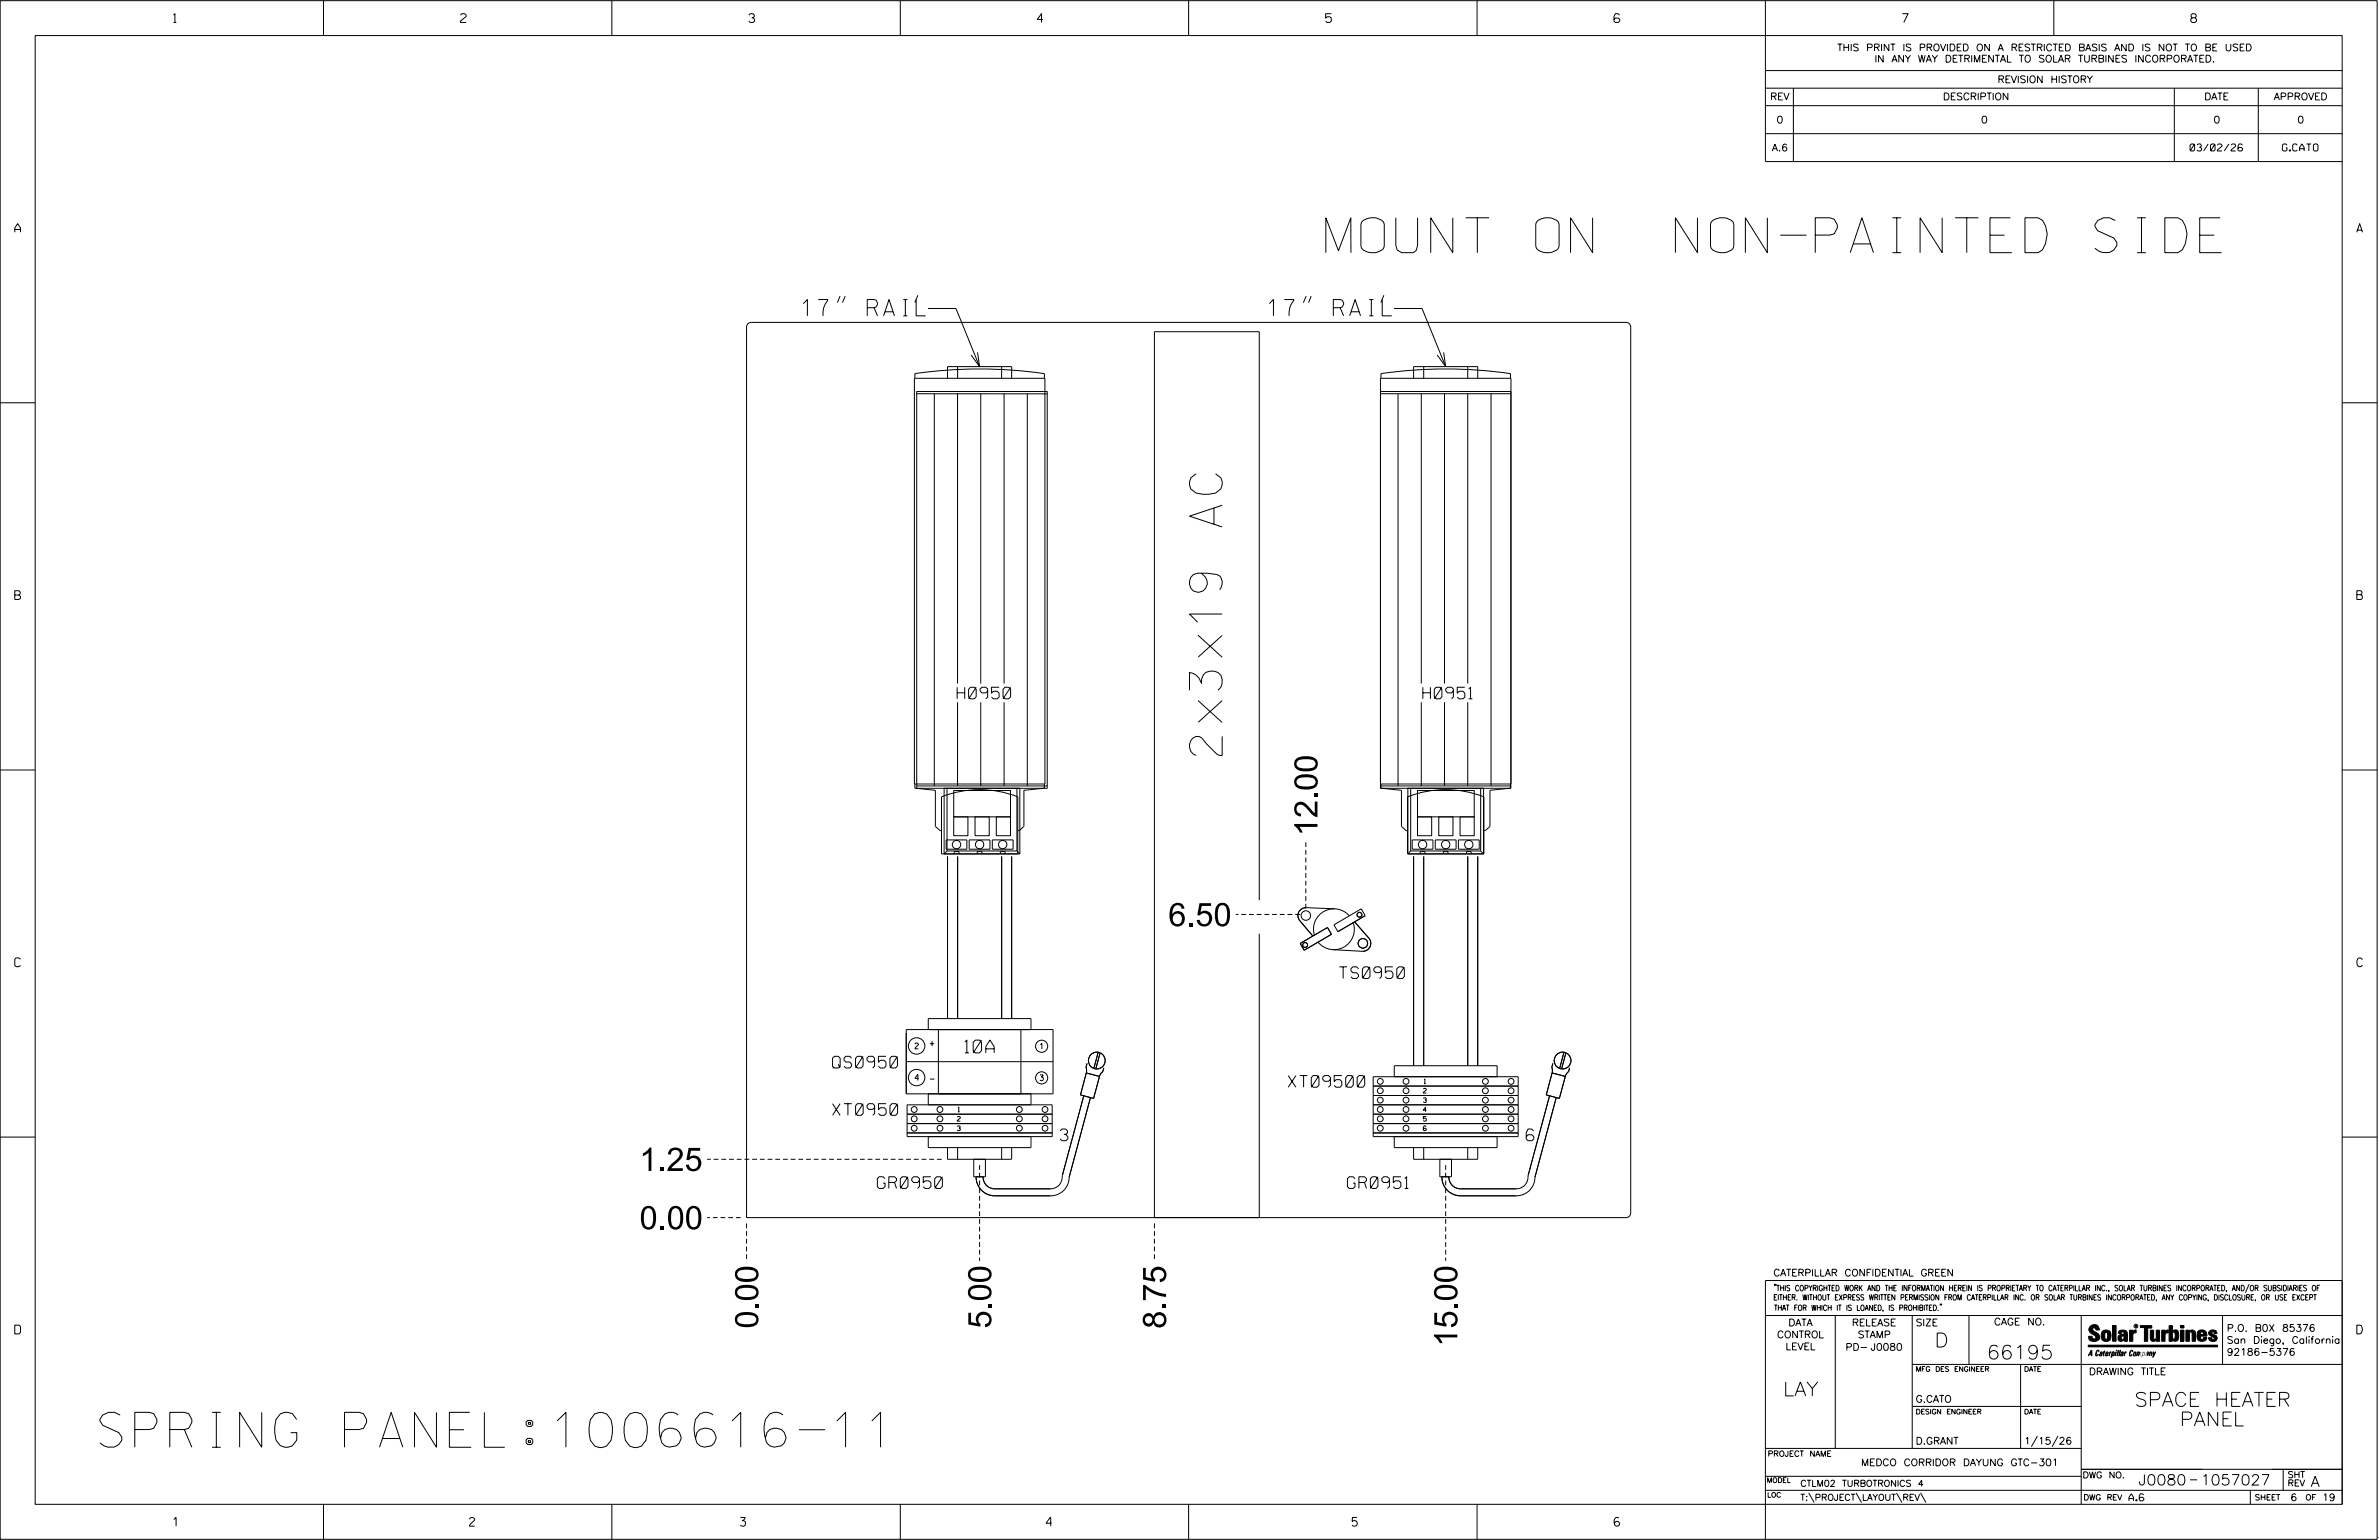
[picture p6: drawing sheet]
<svg xmlns="http://www.w3.org/2000/svg" width="864mm" height="559mm" viewBox="0 0 864 559" stroke-linecap="round" stroke-linejoin="round" font-family="sans-serif">
<defs><g id="words">
<g font-size="12.7">
<text x="481.3" y="91.7">MOUNT ON</text>
<text x="609.3" y="91.7">NON-PAINTED SIDE</text>
<text x="36.2" y="525.2">SPRING PANEL:1006616-11</text>
</g>
<text font-size="11.8" x="443.7" y="274.1" transform="rotate(-90 443.7 274.1)">2x3x19 AC</text>
<g font-size="8.5">
<text x="478.3" y="303.4" transform="rotate(-90 478.3 303.4)">12.00</text>
<text x="424.1" y="336.1">6.50</text>
<text x="232.1" y="424.9">1.25</text>
<text x="232.2" y="446">0.00</text>
<text x="275.2" y="482.1" transform="rotate(-90 275.2 482.1)">0.00</text>
<text x="359.8" y="482.1" transform="rotate(-90 359.8 482.1)">5.00</text>
<text x="423.3" y="482.2" transform="rotate(-90 423.3 482.2)">8.75</text>
<text x="529" y="488.6" transform="rotate(-90 529 488.6)">15.00</text>
</g>
<g font-size="6.8">
<text x="330.9" y="115.3">'</text>
<text x="500.1" y="115.3">'</text>
</g>
<g font-size="5.9">
<text x="291.1" y="114.6">17&quot; RAIL</text>
<text x="460.3" y="114.6">17&quot; RAIL</text>
</g>
<g font-size="5.1">
<text x="702.3" y="488.8">D</text>
<text x="721.2" y="493.2">66195</text>
<text x="647.3" y="506.5">LAY</text>
<text x="774.8" y="510.3">SPACE HEATER</text>
<text x="791.3" y="517.4">PANEL</text>
</g>
<text font-size="4.7" x="350.3" y="382.1">10A</text>
<g font-size="4.2">
<text x="347.4" y="253.6">H0950</text>
<text x="516.5" y="253.6">H0951</text>
<text x="486.2" y="355.1">TS0950</text>
<text x="302.2" y="387.5">QS0950</text>
<text x="467.6" y="394.5">XT09500</text>
<text x="302.2" y="404.7">XT0950</text>
<text x="384.9" y="413.9">3</text>
<text x="554" y="413.9">6</text>
<text x="318.5" y="431.2">GR0950</text>
<text x="489.1" y="431.2">GR0951</text>
</g>
<g font-size="3.8">
<text x="776.3" y="538.9">J0080</text>
<text x="798.8" y="538.9">1057027</text>
<text x="838.8" y="539.5">A</text>
</g>
<g font-size="3.2">
<text x="63" y="8.2">1</text>
<text x="167.2" y="8.2">2</text>
<text x="271.8" y="8.2">3</text>
<text x="376.5" y="8.2">4</text>
<text x="481.2" y="8.2">5</text>
<text x="690.6" y="8.2">7</text>
<text x="795.3" y="8.2">8</text>
<text x="5.4" y="84.3">A</text>
<text x="855.5" y="84.3">A</text>
<text x="5.4" y="217.5">B</text>
<text x="855.6" y="217.5">B</text>
<text x="5.4" y="350.8">C</text>
<text x="855.6" y="350.8">C</text>
<text x="5.4" y="484">D</text>
<text x="855.6" y="484">D</text>
<text x="62.8" y="553.8">1</text>
<text x="170.4" y="553.8">2</text>
<text x="268.8" y="553.8">3</text>
<text x="379.8" y="553.8">4</text>
<text x="490.8" y="553.8">5</text>
<text x="585.9" y="553.8">6</text>
</g>
<g font-size="2.5">
<text x="666.9" y="18.5">THIS PRINT IS PROVIDED ON A RESTRICTED BASIS AND IS NOT TO BE USED</text>
<text x="680.5" y="22.6">IN ANY WAY DETRIMENTAL TO SOLAR TURBINES INCORPORATED.</text>
<text x="725.1" y="30">REVISION HISTORY</text>
<text x="642.6" y="36.3">REV</text>
<text x="705.3" y="36.3">DESCRIPTION</text>
<text x="800.2" y="36.3">DATE</text>
<text x="825.4" y="36.3">APPROVED</text>
<text x="644.9" y="44.7">0</text>
<text x="719.1" y="44.7">0</text>
<text x="803.5" y="44.7">0</text>
<text x="834" y="44.7">0</text>
<text x="643.2" y="54.8">A.6</text>
<text x="795" y="54.8">03/02/26</text>
<text x="828.5" y="54.8">G.CATO</text>
<text x="643.8" y="463">CATERPILLAR CONFIDENTIAL GREEN</text>
<text x="645.1" y="485.5">CONTROL</text>
<text x="649.2" y="481.1">DATA</text>
<text x="672.3" y="481.1">RELEASE</text>
<text x="674.4" y="485.5">STAMP</text>
<text x="695.4" y="481.1">SIZE</text>
<text x="723.8" y="480.8">CAGE NO.</text>
<text x="808.4" y="483.1">P.O. B0X 85376</text>
<text x="648.2" y="489.8">LEVEL</text>
<text x="669.9" y="490">PD- J0080</text>
<text x="808.4" y="487.5">San Diego, California</text>
<text x="808.4" y="491.8">92186-5376</text>
<text x="758.3" y="498.9">DRAWING TITLE</text>
<text x="695.4" y="508.9">G.CATO</text>
<text x="695.4" y="524.1">D.GRANT</text>
<text x="734.8" y="524.1">1/15/26</text>
<text x="675.6" y="531.9">MEDCO CORRIDOR DAYUNG GTC-301</text>
<text x="772.8" y="544.6">A.6</text>
<text x="831.4" y="544.6">6</text>
<text x="843" y="544.6">19</text>
</g>
<g font-size="2.3">
<text x="653.5" y="539.4">CTLM02 TURBOTRONICS 4</text>
<text x="756" y="536.3">DWG NO.</text>
<text x="830.4" y="539.3">REV</text>
<text x="830.4" y="536.2">SHT</text>
<text x="653.5" y="544.5">T:\PROJECT\LAYOUT\REV\</text>
</g>
<g font-size="2.1">
<text x="332.1" y="380.6">2</text>
<text x="377.5" y="380.7">1</text>
<text x="332.1" y="392">4</text>
<text x="337.6" y="392.6">-</text>
<text x="377.5" y="392.1">3</text>
</g>
<g font-size="2">
<text x="643.8" y="468.4">&quot;THIS COPYRIGHTED WORK AND THE INFORMATION HEREIN IS PROPRIETARY TO CATERPILLAR INC., SOLAR TURBINES INCORPORATED, AND/OR SUBSIDIARIES OF</text>
<text x="643.8" y="471.8">EITHER. WITHOUT EXPRESS WRITTEN PERMISSION FROM CATERPILLAR INC. OR SOLAR TURBINES INCORPORATED, ANY COPYING, DISCLOSURE, OR USE EXCEPT</text>
<text x="644" y="475.6">THAT FOR WHICH IT IS LOANED, IS PROHIBITED.&quot;</text>
<text x="641.7" y="528.5">PROJECT NAME</text>
<text x="756.3" y="544.3">DWG REV</text>
<text x="818.5" y="544.3">SHEET</text>
<text x="836.9" y="544.3">OF</text>
</g>
<g font-size="1.8">
<text x="695.4" y="497.6">MFG DES ENGINEER</text>
<text x="734.8" y="497.6">DATE</text>
<text x="695.4" y="513.1">DESIGN ENGINEER</text>
<text x="734.8" y="513.1">DATE</text>
<text x="641.3" y="538">MODEL</text>
<text x="641.5" y="543.3">LOC</text>
</g>
<g font-size="1.7">
<text x="517" y="393.2">1</text>
<text x="516.7" y="396.6">2</text>
<text x="516.7" y="400">3</text>
<text x="347.5" y="406.8">2</text>
<text x="347.8" y="403.4">1</text>
<text x="516.7" y="403.4">4</text>
<text x="516.7" y="406.8">5</text>
<text x="347.5" y="410.2">3</text>
<text x="516.7" y="410.2">6</text>
</g>
<text font-size=".9" x="775.1" y="481.7">R</text>
</g></defs>
<g fill="none" stroke="#000" stroke-width=".36">
<path d="M.1 .2h862.8v558.4h-862.8zM12.8 12.9h837.4v533h-837.4zM117.4 .2v12.7M222.1 .2v12.7M326.8 .2v12.7M431.5 .2v12.7M536.2 .2v12.7M587.9 5.5l-.5-.5h-1l-.5 1v1.7l.5 .4h1l.6-.4v-.6l-.6-.5h-1l-.5 .5M640.9 .2v58.4h209.3M745.6 .2v12.7M640.9 25.6h209.3M640.9 32h209.3"/>
<path d="M640.9 38.3h209.3M651 32v26.6M789.3 32v26.6M819.8 32v26.6M640.9 48.5h209.3M271.5 117.5l1.2-.5h317.6a1.69 1.69 0 0 1 1.7 1.7v321.4a1.69 1.69 0 0 1-1.7 1.7h-319.3v-323.1zM304.9 107.5l-.9 2.3M306.8 107.5l-1 2.3M333.2 107.1l-1.1 2.7M336.9 111.9h10.1l8.6 21.1M474.1 107.5l-1 2.3M476 107.5l-1 2.3"/>
<path d="M502.4 107.1l-1.1 2.7M506.1 111.9h10.1l8.6 21.1M331.9 137.3h47.4v147.2h-47.4zM332.1 137.3v-1.7a164.1 164.1 0 0 1 47 0v1.7M344 137.3v-4.3h23.2v4.3M347.6 133v4.3M354.9 127.8l.7 5.2-3.1-4.2M363.6 133v4.3M501.1 137.3h47.4v147.2h-47.4zM501.3 137.3v-1.7a164.1 164.1 0 0 1 47 0v1.7M513.2 137.3v-4.3h23.2v4.3M516.8 133v4.3"/>
<path d="M524.1 127.8l.7 5.2-3.1-4.2M532.8 133v4.3M.1 146.2h12.7M332.8 142.1h47.4v143.9h-47.4zM332.8 142.9h47.4M339.2 142.8v142.4M347.6 142.8v105.2M356 142.9v105.1M364.5 142.8v105.2M372.9 142.8v142.4M501.1 142.1h47.4v143.9h-47.4zM501.1 142.9h47.4"/>
<path d="M507.5 142.8v142.4M515.9 142.8v105.2M524.4 142.9v105.1M532.8 142.8v105.2M541.3 142.8v142.4M850.2 146.2h12.7M347.6 254.8v30.4M356 254.8v30.4M364.5 254.8v30.4M515.9 254.8v30.4M524.4 254.8v30.4M532.8 254.8v30.4"/>
<path d="M.1 279.4h12.7M850.2 279.4h12.7M332.1 284.5v1.5l7.4 .8v13.1l1.7 1.5h.6M332.8 285.2h47.4M341.8 289.1a38 38 0 0 1 27.7 0v20.7h-27.7zM342.7 286h27.5v23.8h-27.5zM343.8 286.1v22.7M346.2 286.8h20.6v9.6h-20.6zM346.2 296.4h5.2v6.8h-5.2zM353.9 296.4h5.2v6.8h-5.2zM361.7 296.4h5.1v6.8h-5.1zM369.1 286v22.8"/>
<path d="M379.1 284.5v1.5l-7.4 .8v13.1l-1.7 1.5h-.5M501.1 285.2h47.4M501.3 284.5v1.5l7.4 .8v13.1l1.7 1.5h.6M511 289.1a38 38 0 0 1 27.7 0v20.7h-27.7zM511.1 286h27.5v23.8h-27.5zM512.1 286.1v22.7M514.6 286.8h20.6v9.6h-20.6zM514.6 296.4h5.1v6.8h-5.1zM522.3 296.4h5.1v6.8h-5.1zM530 296.4h5.2v6.8h-5.2zM537.5 286v22.8M548.3 284.5v1.5l-7.4 .8v13.1l-1.7 1.5h-.5"/>
<path d="M343.5 304.8h7.5v3.4h-7.5zM343.8 308.8l-1.1 1M343.8 308.8h25.3M344 310.8v58.8M346.4 309.8v-.8h1.7v.8M347.6 310.8v58.8M351.8 304.8h7.6v3.4h-7.6zM354.8 309.8v-.8h1.6v.8M360.2 304.8h7.6v3.4h-7.6zM363.1 309.8v-.8h1.7v.8M363.6 310.8v58.8M367.2 310.8v58.8"/>
<path d="M369.1 308.8l1.1 1M512.1 308.8l-1 1M512.1 308.8h25.4M512.7 304.8h7.5v3.4h-7.5zM513.2 310.8v75.9M515.5 309.8v-.8h1.7v.8M516.8 310.8v75.9M521 304.8h7.6v3.4h-7.6zM523.9 309.8v-.8h1.7v.8M529.4 304.8h7.6v3.4h-7.6zM532.3 309.8v-.8h1.7v.8M532.8 310.8v75.9"/>
<path d="M536.4 310.8v75.9M537.5 308.8l1.1 1M457.1 326.6v-206.2h-38v321.4M457.1 338.8v103M484.2 335.6l9.9-5.8 1.5 2.4-9.9 5.9zM484.5 329.8l-10.3-.4a2.88 2.88 0 0 0-2.7 1.6 2.88 2.88 0 0 0 .3 3.1l4.8 5.6M489.8 332.3a7.4 7.4 0 0 0-9.2-1.6 7.4 7.4 0 0 0-3.5 8.6M491.2 334.8a7.4 7.4 0 0 1-3.4 8.9 7.4 7.4 0 0 1-9.3-1.8l.1 .1M491.7 334.5l5.2 5.9a2.9 2.9 0 0 1 .4 3.2 2.9 2.9 0 0 1-2.7 1.6l-10.8-.6M472 342.3l9.9-5.7 1.4 2.4-9.9 5.8zM329 373.6h53.3v23.3h-53.3zM337 373.6v-4h37.3v4"/>
<path d="M337.5 378.7h1.6M338.3 377.8v1.8M340.6 373.6h30v23.3h-30zM329 385.2h53.3M337 396.9v4M374.3 396.9v4M393.4 397.6l-7.7 28.9a4.4 4.4 0 0 1-4.3 4.9h-20.3a4.2 4.2 0 0 1-4.2-4.4M394.3 389.3l4.8 1.3-2.1 8-4.8-1.3zM394.6 385.9l-.4 1.4 .3 .9-.2 1.4M395.9 398.3l-7.8 28.8a6.7 6.7 0 0 1-6.7 6.8h-20.3a6.8 6.8 0 0 1-6.8-6.9M398.6 381.8l-1.5 5.9M399.3 382.1l-1.5 5.7"/>
<path d="M400.7 387.5l-.4 1.3-.7 .7-.6 1.4M498.5 390.7h52.6v21.7h-52.6zM498.5 394.1h52.6M498.5 397.5h52.6M506.1 390.7v-4h37.4v4M562.5 397.6l-7.8 28.9a4.4 4.4 0 0 1-4.3 4.9h-20.2a4.2 4.2 0 0 1-4.2-4.4M563.4 389.3l4.8 1.3-2.1 8-4.8-1.3zM563.7 385.9l-.4 1.4 .2 .9-.1 1.4M564.9 398.3l-7.7 28.8a6.7 6.7 0 0 1-6.8 6.8h-20.2a6.8 6.8 0 0 1-6.8-6.9M567.7 381.8l-1.5 5.9M568.4 382.1l-1.5 5.7M569.8 387.5l-.4 1.3-.7 .7-.6 1.4"/>
<path d="M.1 412.6h12.7M329.3 411.1h52.7M329.3 400.9h52.7v11.5h-52.7zM329.3 404.3h52.7M329.3 407.7h52.7M337 412.4v4h37.3v-4M344 416.4v4.3h23.2v-4.3M347.6 416.4v4.3M363.6 416.4v4.3M498.5 411.1h52.6M498.5 400.9h52.6M498.5 404.3h52.6"/>
<path d="M498.5 407.7h52.6M506.1 412.4v4h37.4v-4M513.2 416.4v4.3h23.2v-4.3M516.8 416.4v4.3M532.8 416.4v4.3M850.2 412.6h12.7M353.5 420.7v6.3h4.2v-6.3M522.7 420.7v6.3h4.2v-6.3M640.9 477.3h209.3M644.2 466.1l-.1 .4M644.7 466.1l-.2 .4M666.2 477.3v48.3"/>
<path d="M694.2 477.3v48.3M704.4 473.3l-.1 .4M704.8 473.3l-.1 .4M714.8 477.3v17.8M755.5 477.3v68.6M806.8 477.3v17.8M816.5 466l-1.4 3.1M850.2 464.6h-209.3v94M850.2 464.8v81.1M694.2 495.1h156M733.5 495.1v30.5M758.6 481.4a2.02 2.02 0 0 1 3.1-.1l.5 1.3h-1.3l-.2-.6-.4-.2-.6 .1-.1 .4 .4 .7a2.46 2.46 0 0 1 2.2 2.9 2.83 2.83 0 0 1-3.8 .3l-.3-1.3h1.3l.2 .7 .6 .3 .5-.2 .2-.5-.4-.6-1.9-1.2-.4-.9z"/>
<path d="M759.2 491.3h-.7l.7-1.2v1.9h.2l-.1-2.1-1.3 2.1 .5-.5h.7M761.3 490l.3-.2 .4 .3-.1 .3-.3-.4-.4 .3-.3 1.6h.4l.4-.5-.3 .6-.4 .1-.3-.4zM762.6 490.6l.5-.1-.1 1.4h-.9a.74 .74 0 0 1 .9-.8l-.3 .7-.5 .1 .2-.5 .6-.2v-.5l-.7 .2zM763 483.2a2.17 2.17 0 0 1 3.1 0l.3 1.4-.3 1.5a2.17 2.17 0 0 1-3.1 0l-.3-1.5zM763.6 490.5l.4-.4 .2 .6h-.3l-.3 .9 .2 .4-.3-.1zM764.1 483.7l.5-.4 .4 .3v2.2l-.4 .2-.5-.2zM764.6 491.1l.6 .2v-.7l-.4-.1-.4 .6-.1 .8h.6M764.6 491.1l-.1 .8h.4M764.6 482.6v.8M764.8 490.7l.4 .1v.3h-.6zM765 491.5l-.1 .4zM766 490.5l-.5 1.5z"/>
<path d="M766 490.8l.4-.3-.4 .4M766.9 481h1.3v5.7h-1.3zM767 490.8l.5 .1-.3 .8-.4 .2zM767.3 490.5h-.5l-.5 2M767.3 490.5a.8 .8 0 0 1 .2 1 .8 .8 0 0 1-.9 .4l-.1 .6M767.3 490.5l-.1 .2M768.1 490.5l-.4 1.5zM768.2 489.9h.3l-.1 .2h-.2zM769 489.9l-.5 2.1zM769.7 489.9l-.6 2.1zM770.1 491.4l.5-.3-.5 .8zM770.4 491.9h.1"/>
<path d="M770.6 491.1l.1-.4-.7 .2 .1-.3 .6-.1 .2 .3-.5 1.1M770.6 491.1a.74 .74 0 0 0-.8 .8h.6M771 484.8h-.7l-.3 .6 .4 .7 .5-.3 .1-2.4h-.8l-.1 .4h-1.2a1.71 1.71 0 0 1 1.8-1.3 1.71 1.71 0 0 1 1.6 1.4v2.8h-1.1l-.1-.6M771 484.2l-1.5 .1a1.41 1.41 0 0 0 0 2.4l.5 .1 1.1-.7M771.2 486.1h-.1M771.4 490.5l.1 .3 .4-.3-.9 1.5zM771.5 490.8h.1M773 482.7h1.2v.5l.5-.5 .7-.1v1h-.6l-.5 .4-.1 2.7h-1.2zM773.3 490.3l.6-.4 .4 .2-.1 .4-.3-.4a1.28 1.28 0 0 0-.5 1.8l.6-.4-.1 .4-.8 .1zM774.7 490.8l.5-.3a.88 .88 0 0 1 .2 .9 .88 .88 0 0 1-.7 .7l-.2-.2zM774.8 490.9h.5l-.3 1h-.3l-.2-.2zM775.2 490.5l-.1 .2"/>
<path d="M776.8 481h4.3v.9h-1.5v4.8h-1.3M776.8 490.6l-.8 .2v-.3l-.4 1.5 .8-1.3v1.3l.3-1.2M779.3 491.1h.4M779.6 490.5h.3l-.3 1.4M779.6 490.7h.2l-.1 .4M779.7 491.1l-.1 .4M779.7 491.1l-.4 .2M780.1 492l.4-1.5 .1 .3 .3-.3 .3 .2-.3 1.3v-1.3l-.7 1.3M780.6 482.7h1.2v2.7l.1 .4 .4 .3 .4-.7v-2.7h1.2l.1 4h-1.3v-.5l-1.1 .6-.7-.3-.3-.7zM781.6 492.5l1-2-.8 1.3-.2-1.3-.2 2M784.7 482.7h1.2v.5l.5-.5 .7-.1v1h-.5l-.6 .4-.1 2.7h-1.2zM787.4 481h1.2v2a1.4 1.4 0 0 1 2.2 .2l.1 1.4-.4 1.9-1.5 .1-.4-.5v-1l.5 .9 .5-.3v-2.1l-.5-.4-.5 .7v2.8h-1.2z"/>
<path d="M791.5 482.7h1.3v4h-1.3zM791.5 481h1.3v.9h-1.3zM793.5 482.7h1.3v.4l.7-.5 1.1 .2 .4 .6v3.3h-1.2l-.3-3.4-.7 .2v3.2h-1.3zM794.8 483.1h.1M797.7 483.2a1.92 1.92 0 0 1 2.4-.5 1.92 1.92 0 0 1 1 2.1h-2.3v.8l.6 .5 .5-.3v-.5h1.2a1.83 1.83 0 0 1-2.1 1.4 1.83 1.83 0 0 1-1.5-2.1zM798.8 484.2v.6M799.1 483.4h.6l.2 .8h-1.1zM804.6 482.9a1.84 1.84 0 0 0-2.9 .8 3.3 3.3 0 0 0 2.2 1.9l-.5 .5-.4-.3-.1-.4h-1.2l.1 .6a1.92 1.92 0 0 0 2.9 .4M804.9 483.8h-1.2l-.2-.6-.5 .1-.1 .3 .1 .3 1.8 .9M805.1 488.1h-47.1v.6h47.1M694.2 510.3h61.3M640.9 525.6h114.6"/>
<path d="M640.9 535.7h114.6M739.6 521.1l-2.2 3.8M747.1 521.1l-2.2 3.8M755.5 533.2h94.7M795 537h2.6M828.8 533.2v7.6M117.4 545.9v12.7M222.1 545.9v12.7M326.8 545.9v12.7M431.5 545.9v12.7M536.2 545.9v12.7M640.9 540.8h209.3"/>
<path d="M656.6 541.7l2 3.5M673.8 541.7l1.9 3.5M688.4 541.7l2 3.5M697.2 541.7l1.9 3.5M816.9 541v4.9M863.5 558h.1"/>
<circle cx="347.2" cy="306.5" r="1.53"/>
<circle cx="355.6" cy="306.5" r="1.52"/>
<circle cx="364" cy="306.5" r="1.52"/>
<circle cx="516.4" cy="306.5" r="1.53"/>
<circle cx="524.8" cy="306.5" r="1.52"/>
<circle cx="533.2" cy="306.5" r="1.53"/>
<circle cx="474" cy="332.2" r="1.72"/>
<circle cx="493.5" cy="331.9" r=".87"/>
<circle cx="473.8" cy="342.9" r=".88"/>
<circle cx="494.7" cy="342.3" r="1.72"/>
<circle cx="332.7" cy="379.5" r="2.99"/>
<circle cx="378.1" cy="379.6" r="2.2"/>
<circle cx="332.7" cy="391" r="2.99"/>
<circle cx="378.1" cy="391.1" r="2.2"/>
<circle cx="398.1" cy="384.8" r="3"/>
<circle cx="501" cy="395.8" r="1.06"/>
<circle cx="501" cy="392.4" r="1.06"/>
<circle cx="501" cy="399.2" r="1.06"/>
<circle cx="510.4" cy="395.8" r="1.06"/>
<circle cx="510.4" cy="399.2" r="1.06"/>
<circle cx="510.4" cy="392.4" r="1.06"/>
<circle cx="539.2" cy="395.8" r="1.06"/>
<circle cx="539.2" cy="399.2" r="1.06"/>
<circle cx="539.2" cy="392.4" r="1.06"/>
<circle cx="548.5" cy="395.8" r="1.06"/>
<circle cx="548.5" cy="392.4" r="1.05"/>
<circle cx="548.5" cy="399.2" r="1.05"/>
<circle cx="567.2" cy="384.8" r="3"/>
<circle cx="331.9" cy="402.6" r="1.06"/>
<circle cx="331.9" cy="406" r="1.06"/>
<circle cx="331.9" cy="409.4" r="1.05"/>
<circle cx="341.2" cy="402.6" r="1.06"/>
<circle cx="341.2" cy="406" r="1.06"/>
<circle cx="341.2" cy="409.4" r="1.06"/>
<circle cx="370" cy="402.6" r="1.06"/>
<circle cx="370" cy="406" r="1.06"/>
<circle cx="370" cy="409.4" r="1.06"/>
<circle cx="379.3" cy="402.6" r="1.05"/>
<circle cx="379.4" cy="406" r="1.05"/>
<circle cx="379.4" cy="409.4" r="1.05"/>
<circle cx="501" cy="402.6" r="1.06"/>
<circle cx="501" cy="406" r="1.06"/>
<circle cx="501" cy="409.4" r="1.06"/>
<circle cx="510.4" cy="402.6" r="1.06"/>
<circle cx="510.4" cy="406" r="1.06"/>
<circle cx="510.4" cy="409.4" r="1.06"/>
<circle cx="539.2" cy="402.6" r="1.06"/>
<circle cx="539.2" cy="406" r="1.06"/>
<circle cx="539.2" cy="409.4" r="1.06"/>
<circle cx="548.5" cy="402.6" r="1.06"/>
<circle cx="548.5" cy="406" r="1.06"/>
<circle cx="548.5" cy="409.4" r="1.05"/>
<circle cx="775.4" cy="481.2" r=".69"/>
</g>
<g fill="#000">
<path d="M768.1 490.5l-.4 1.5zM768.2 489.9h.3l-.1 .2h-.2zM769 489.9l-.5 2.1zM769.7 489.9l-.6 2.1zM791.5 481h1.3v.9h-1.3zM791.5 482.7h1.3v4h-1.3zM758 488.1h47.1v.6h-47.1z"/>
<path d="M759.2 489.9l-1.2 2.1 .5-.5h.7v.5h.2zM759.2 490.1v1.2h-.7z" fill-rule="evenodd"/>
<path d="M758.6 481.4a2.02 2.02 0 0 1 3.1-.1l.5 1.3h-1.3l-.2-.6-.4-.2-.6 .1-.1 .4 .4 .7a2.46 2.46 0 0 1 2.2 2.9 2.83 2.83 0 0 1-3.8 .3l-.3-1.3h1.3l.2 .7 .6 .3 .5-.2 .2-.5-.4-.6-1.9-1.2-.4-.9z" fill-rule="evenodd"/>
<path d="M761.3 490l.3-.2 .4 .3-.1 .3-.3-.4-.4 .3-.3 1.6h.4l.4-.5-.3 .6-.4 .1-.3-.4z" fill-rule="evenodd"/>
<path d="M762.6 490.6l.5-.1-.1 1.4h-.9a.74 .74 0 0 1 .9-.8l-.6 .3-.2 .5 .5-.1 .3-.6v-.5l-.7 .2z" fill-rule="evenodd"/>
<path d="M763.6 490.5l.4-.4 .2 .6h-.3l-.3 .9 .2 .4-.3-.1z" fill-rule="evenodd"/>
<path d="M764.8 490.5l.5 .3-.1 .5h-.6l.6-.2v-.3l-.4-.1-.3 1.2h.4l.3-.4-.6 .6-.3-.2v-.4z" fill-rule="evenodd"/>
<path d="M763 483.2a2.17 2.17 0 0 1 3.1 0l.3 1.4-.3 1.5a2.17 2.17 0 0 1-3.1 0l-.3-1.5zM764.1 483.7v2.1l.5 .2 .4-.2v-2.2l-.4-.3z" fill-rule="evenodd"/>
<path d="M766 490.5v.3l.4-.1-.4 .2-.5 1.1z" fill-rule="evenodd"/>
<path d="M766.8 490.5l-.5 2 .3-.6a.71 .71 0 0 0 .9-.5 .71 .71 0 0 0-.4-.9zM767 490.8l.5 .1-.3 .8-.4 .2z" fill-rule="evenodd"/>
<path d="M766.9 481h1.3v5.7h-1.3z" fill-rule="evenodd"/>
<path d="M770.1 490.6l.6-.1 .2 .3-.4 1.2-.5 .1-.2-.5 .3-.5h.5l-.7 .5v.3l.4-.1 .4-.9-.5-.2-.2 .2z" fill-rule="evenodd"/>
<path d="M769.4 482.8l-.5 1h1.2l.1-.4h.8v.8l-1.5 .1a1.41 1.41 0 0 0 0 2.4l.5 .1 1.1-.7 .1 .6h1.1v-2.8a1.79 1.79 0 0 0-2.4-1.2zM770.3 484.8h.7l-.1 1-.5 .3-.4-.7z" fill-rule="evenodd"/>
<path d="M771.4 490.5l.1 .3 .4-.3-.9 1.5z" fill-rule="evenodd"/>
<path d="M773 482.7h1.2v.5l.5-.5 .7-.1v1h-.6l-.5 .4-.1 2.7h-1.2z" fill-rule="evenodd"/>
<path d="M773.3 490.3l.6-.4 .4 .2-.1 .4-.3-.4a1.28 1.28 0 0 0-.5 1.8l.6-.4-.3 .5h-.6z" fill-rule="evenodd"/>
<path d="M774.7 490.8l-.2 1.1h.7a.96 .96 0 0 0 0-1.4zM774.8 490.9h.5l-.1 .6-.5 .4-.2-.2z" fill-rule="evenodd"/>
<path d="M776 490.5v.3l.4-.3 .2 .3 .7-.2-.3 1.4v-1.3l-.6 1.3v-1.3l-.8 1.3z" fill-rule="evenodd"/>
<path d="M776.8 481h4.3v.9h-1.5v4.8h-1.3v-4.8h-1.5z" fill-rule="evenodd"/>
<path d="M777.9 490.5l-.5 2 .3-.6a.71 .71 0 0 0 .9-.5 .71 .71 0 0 0-.4-.9zM778.1 490.8l.3-.1 .1 .4-.5 .8-.2-.5z" fill-rule="evenodd"/>
<path d="M779.3 490.6l.6-.1-.3 1.5-.7-.1a.67 .67 0 0 1 .8-.8l-.6 .3-.1 .5 .4-.1 .4-.9-.4-.2-.3 .2z" fill-rule="evenodd"/>
<path d="M780.5 490.5l.1 .3 .3-.3 .3 .2-.3 1.3v-1.3l-.8 1.3z" fill-rule="evenodd"/>
<path d="M780.6 482.7h1.2v2.7l.1 .4 .4 .3 .4-.7v-2.7h1.2l.1 4h-1.3v-.5l-1.1 .6-.7-.3-.3-.7z" fill-rule="evenodd"/>
<path d="M781.6 490.5l.2 1.3 .8-1.3-1.2 2z" fill-rule="evenodd"/>
<path d="M784.7 482.7h1.2v.5l.5-.5 .7-.1v1h-.5l-.6 .4-.1 2.7h-1.2z" fill-rule="evenodd"/>
<path d="M787.4 481h1.2v2a1.4 1.4 0 0 1 2.2 .2l.1 1.4-.4 1.9-1.5 .1-.4-.5v-1l.5 .9 .5-.3v-2.1l-.5-.4-.5 .7v2.8h-1.2z" fill-rule="evenodd"/>
<path d="M793.5 482.7h1.3v.4a1.29 1.29 0 0 1 2.2 .3v3.3h-1.2l-.3-3.4-.7 .2v3.2h-1.3z" fill-rule="evenodd"/>
<path d="M797.7 483.2a1.92 1.92 0 0 1 2.4-.5 1.92 1.92 0 0 1 1 2.1h-2.3v.8l.6 .5 .5-.3v-.5h1.2a1.83 1.83 0 0 1-2.1 1.4 1.83 1.83 0 0 1-1.5-2.1zM799.1 483.4l-.3 .8h1.1l-.2-.8z" fill-rule="evenodd"/>
<path d="M801.9 483.2a1.94 1.94 0 0 1 3 .1v.5h-1.2l-.2-.6-.5 .1-.1 .3 .1 .3 1.8 .9a1.2 1.2 0 0 1 .1 1.3 1.2 1.2 0 0 1-1.2 .7l-1.6-.4-.4-1h1.2l.1 .4 .4 .3 .5-.5a3.3 3.3 0 0 1-2.2-1.9z" fill-rule="evenodd"/>
<circle cx="761.4" cy="492" r=".07"/>
<circle cx="762.2" cy="485.1" r=".07"/>
<circle cx="769.3" cy="492" r=".07"/>
<circle cx="773.1" cy="486.7" r=".07"/>
<circle cx="791.5" cy="486.7" r=".07"/>
<circle cx="791.5" cy="481" r=".07"/>
<circle cx="794.8" cy="486.7" r=".07"/>
</g>
<path d="M471.9 331.8h-23.3M474 329.7v-24.2M341.8 420.7h-85.1M355.6 422.8v34.7M524.8 422.8v34.7M268.9 441.8h-12.2M271 443.9v13.6M419.1 443.9v13.6" fill="none" stroke="#000" stroke-width=".36" stroke-dasharray="1.7 1.1" stroke-linecap="butt"/>
<use href="#words"/>
</svg>
